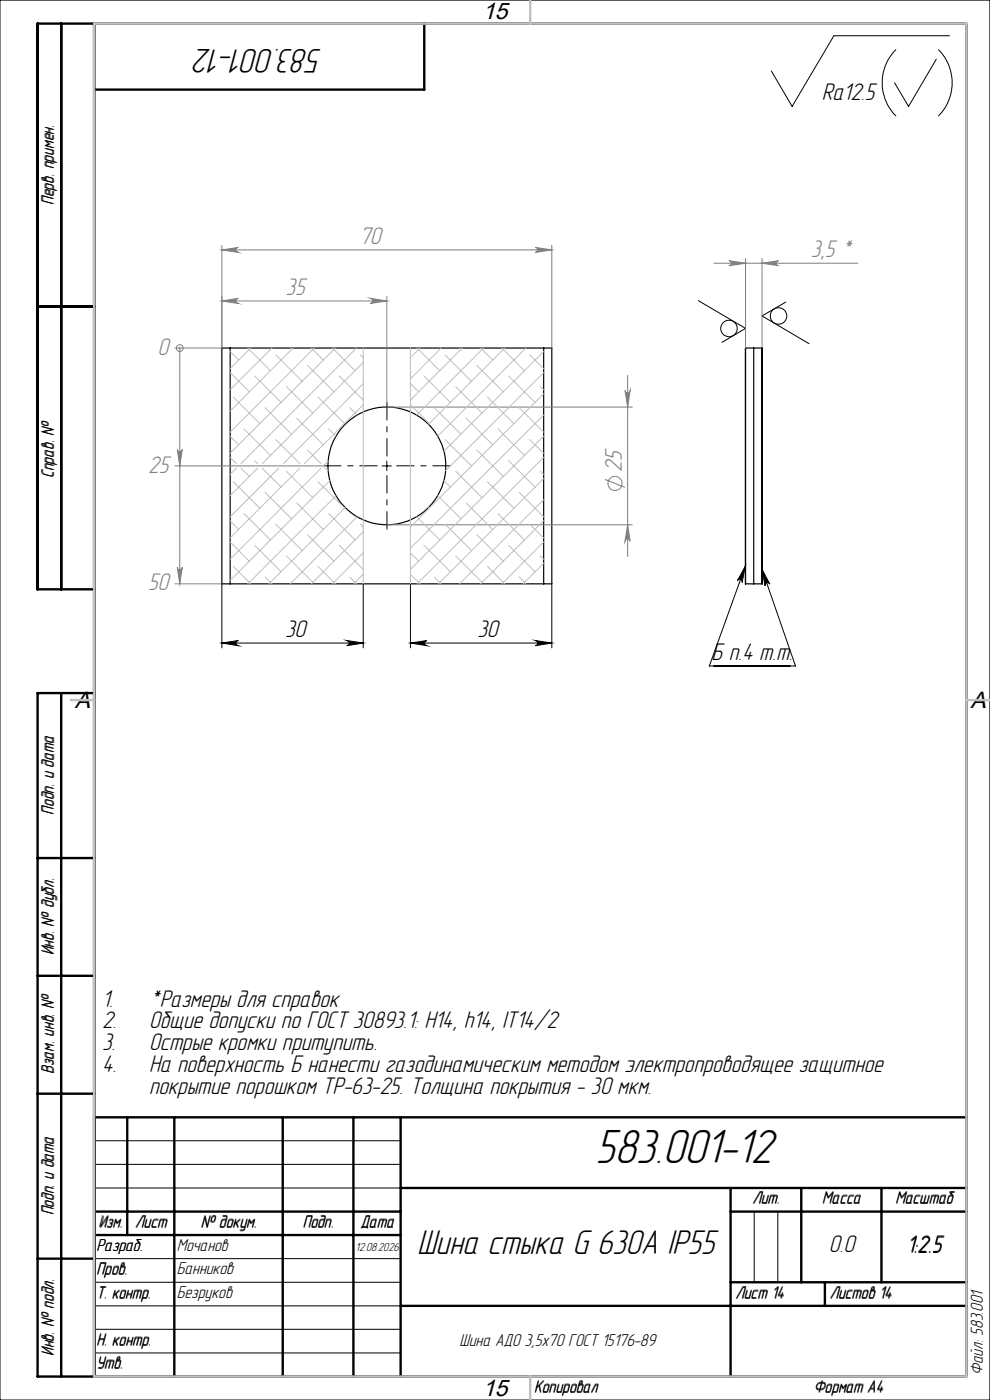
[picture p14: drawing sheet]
<svg xmlns="http://www.w3.org/2000/svg" width="210mm" height="297mm" viewBox="0 0 210 297" stroke-linecap="round" stroke-linejoin="round" font-family="sans-serif">
<defs><g id="words">
<text font-size="10.5" x="126.3" y="246.7">583.001-12</text>
<g font-size="7.5">
<text x="68.4" y="10.5" transform="rotate(-180 68.4 10.5)">583.001-12</text>
<text x="88.5" y="266.1">Шина стыка G 630А IP55</text>
</g>
<g font-size="5.3">
<text x="174.4" y="21.3">Ra12.5</text>
<text x="60.5" y="135.2">30</text>
<text x="101.3" y="135.2">30</text>
<text x="150.9" y="140">Б п.4 т.т.</text>
<text x="21.6" y="213.5">1.</text>
<text x="31.6" y="213.5">*Размеры для справок</text>
<text x="21.6" y="218.1">2.</text>
<text x="31.6" y="218.1">Общие допуски по ГОСТ 30893.1: H14, h14, IT14/2</text>
<text x="21.6" y="222.8">3.</text>
<text x="21.6" y="227.4">4.</text>
<text x="31.6" y="227.4">На поверхность Б нанести газодинамическим методом электропроводящее защитное</text>
<text x="31.6" y="222.8">Острые кромки притупить.</text>
<text x="31.6" y="232">покрытие порошком ТР-63-25. Толщина покрытия - 30 мкм.</text>
<text x="175.8" y="265.6">0.0</text>
<text x="192.3" y="265.6">1:2.5</text>
</g>
<g font-size="5.3" fill="#808080">
<text x="76.2" y="51.8">70</text>
<text x="172" y="54.6">3,5 *</text>
<text x="60.6" y="62.6">35</text>
<text x="33.4" y="75.3">0</text>
<text x="31.4" y="100.3">25</text>
<text x="131.9" y="100.1" transform="rotate(-90 131.9 100.1)">25</text>
<text x="31.4" y="125.3">50</text>
</g>
<g font-size="5">
<text x="102.3" y="4.1">15</text>
<text x="15.9" y="150.1">A</text>
<text x="205.9" y="150.1">A</text>
<text x="102.3" y="296.1">15</text>
</g>
<g font-size="3.8">
<text x="11.5" y="43.5" transform="rotate(-90 11.5 43.5)">Перв. примен.</text>
<text x="11.3" y="101.4" transform="rotate(-90 11.3 101.4)">Справ. №</text>
<text x="11.2" y="172.8" transform="rotate(-90 11.2 172.8)">Подп. и дата</text>
<text x="11.5" y="202.7" transform="rotate(-90 11.5 202.7)">Инв. № дубл.</text>
<text x="11.2" y="227.8" transform="rotate(-90 11.2 227.8)">Взам. инв. №</text>
<text x="11.2" y="257.8" transform="rotate(-90 11.2 257.8)">Подп. и дата</text>
<text x="159.6" y="255.5">Лит.</text>
<text x="174.4" y="255.2">Масса</text>
<text x="189.9" y="255.2">Масштаб</text>
<text x="20.9" y="260.3">Изм.</text>
<text x="28.7" y="260.3">Лист</text>
<text x="42.6" y="260.3">№ докум.</text>
<text x="64.2" y="260.3">Подп.</text>
<text x="76.5" y="260.3">Дата</text>
<text x="20.5" y="265.3">Разраб.</text>
<text x="37.5" y="265.4">Мочанов</text>
<text x="20.5" y="275.3">Т. контр.</text>
<text x="20.5" y="270.2">Пров.</text>
<text x="37.5" y="270.4">Банников</text>
<text x="37.5" y="275.4">Безруков</text>
<text x="156" y="275.3">Лист 14</text>
<text x="176" y="275.3">Листов 14</text>
<text x="11.3" y="287.7" transform="rotate(-90 11.3 287.7)">Инв. № подл.</text>
<text x="20.5" y="285.5">Н. контр.</text>
<text x="97.5" y="285.5">Шина АДО 3,5х70 ГОСТ 15176-89</text>
<text x="20.5" y="290.5">Утв.</text>
<text x="208.5" y="291.7" transform="rotate(-90 208.5 291.7)">Файл: 583.001</text>
<text x="113.3" y="295.3">Копировал</text>
<text x="172.6" y="295.3">Формат А4</text>
</g>
<text font-size="2.6" x="75.4" y="265.4">12.08.2026</text>
</g></defs>
<g fill="none" stroke="#000" stroke-width=".25">
<path d="M48.8 73.8h-1.7v50.1h1.7M48.8 73.8v50.1M48.8 73.8h66.5M115.3 73.8h1.8v50.1h-1.8M115.3 73.8v50.1M158.1 73.8h.1M158.1 73.8v50.1M158.2 73.8h1.7M159.9 73.8h1.7M159.9 73.8v50.1M161.6 73.8v50.1M48.8 123.9h66.5"/>
<path d="M158.1 123.9h.1M158.2 123.9h1.7M159.9 123.9h1.7"/>
<circle cx="82.1" cy="98.8" r="12.5"/>
</g>
<g fill="none" stroke="#808080" stroke-width=".21">
<path d="M47.1 53l3.5-.5a.53 .53 0 0 0-.6 .5 .53 .53 0 0 0 .6 .5zM47.1 52v21.8h-10M47.1 53h70M113.6 52.5l3.5 .5-3.5 .5a.53 .53 0 0 0 .5-.5 .53 .53 0 0 0-.5-.5zM117.1 52v21.8M151.4 55.8h30.6M154.6 55.3l3.6 .5-3.6 .6a.53 .53 0 0 0 .6-.6 .53 .53 0 0 0-.6-.5zM158.2 54.9v18.9M161.6 55.8l3.5-.5a.53 .53 0 0 0-.5 .5 .53 .53 0 0 0 .5 .6zM161.6 54.9v18.9M38.1 73.8h.1M38.1 73.8v50.1"/>
<path d="M47.1 63.8l3.5-.5a.55 .55 0 0 0-.5 .5 .55 .55 0 0 0 .5 .6zM47.1 63.8h35M78.6 63.3l3.5 .5-3.5 .6a.55 .55 0 0 0 .5-.6 .55 .55 0 0 0-.5-.5zM82.1 62.8v22.5M133.1 79.6v38.5M37.1 98.8h31.4M37.6 95.4a.53 .53 0 0 0 .5 .5 .53 .53 0 0 0 .6-.5l-.6 3.4zM82.1 86.4h52M132.6 82.8a.55 .55 0 0 0 .5 .6 .55 .55 0 0 0 .6-.6l-.6 3.6zM82.1 111.3h52M128.3 101.7l4.3 1.7M133.1 111.3l.6 3.5a.55 .55 0 0 0-.6-.5 .55 .55 0 0 0-.5 .5z"/>
<path d="M37.1 123.9h10M37.6 120.3a.53 .53 0 0 0 .5 .6 .53 .53 0 0 0 .6-.6l-.6 3.6z"/>
<circle cx="38.1" cy="73.8" r=".72"/>
<circle cx="130.5" cy="102.6" r="1.49"/>
</g>
<g fill="none" stroke="#000" stroke-width=".21">
<path d="M0 0h210v297h-210zM190.1 10.5a10 10 0 0 0 0 14.1M198.6 12.6l-5.9 10-2.9-5M199 10.5a10 10 0 0 1 0 14.1M201.4 7.6h-24.5l-8.9 15-4.4-7.5M148.1 63.8l10.1 5.9-5.1 2.9M166.7 64.1l-5.1 2.9 10 5.9M81.1 98.8h1.9M82.1 97.8v2M47.1 136.4l3.5-.5a.55 .55 0 0 0-.5 .5 .55 .55 0 0 0 .5 .6zM47.1 123.9v13.5M47.1 136.4h29.9"/>
<path d="M73.6 135.9l3.4 .5-3.4 .6a.55 .55 0 0 0 .5-.6 .55 .55 0 0 0-.5-.5zM77 123.9v13.5M87.1 136.4l3.5-.5a.55 .55 0 0 0-.5 .5 .55 .55 0 0 0 .5 .6zM87.1 136.4h30M87.1 123.9v13.5M113.6 135.9l3.5 .5-3.5 .6a.55 .55 0 0 0 .5-.6 .55 .55 0 0 0-.5-.5zM117.1 123.9v13.5M158.1 120.1l-.7 3.5a.53 .53 0 0 0-.3-.7 .53 .53 0 0 0-.7 .3zM158.1 120.1l-7.6 21.2h18.2l-7.1-20.5M161.6 120.8l1.7 3.1a.54 .54 0 0 0-.7-.3 .54 .54 0 0 0-.3 .7zM20 242h65M20 247h65"/>
<path d="M20 252h65M160 257v15M165 257v15M20 267h65M20 272h65M20 277h65M20 282h65M20 287h65"/>
<circle cx="154.6" cy="69.7" r="1.74"/>
<circle cx="165.1" cy="67" r="1.76"/>
</g>
<path d="M80.1 98.8h-11.5M82.1 96.8v-11.5M84.1 98.8h11.5M82.1 100.8v11.5" fill="none" stroke="#000" stroke-width=".21" stroke-dasharray="15.2 1.3 1.3 1.3" stroke-dashoffset="11.4" stroke-linecap="butt"/>
<g fill="none" stroke="#000" stroke-width=".5">
<path d="M13 5v120M20 5v287M90 5v14h-70M8 65h12M20 125h-12v-120h197v287h-197v-145h12M13 147v145M8 182h12M8 207h12M8 232h12M20 237h185M27 237v25M37 237v55"/>
<path d="M60 237v55M75 237v55M85 237v55M20 257h65M85 252h120M155 252v40M155 257h50M170 252v20M187 252v20M8 267h12M20 262h65M85 277h120"/>
<path d="M155 272h50M175 272v5"/>
</g>
<g fill="none" stroke="#c0c0c0" stroke-width=".21">
<path d="M48.8 79.1l4.1 4M48.8 74.6l1.8 1.8M52.6 73.8l4.8 4.8M53.2 73.8l-4.4 4.4M54 79.8l5.6 5.6M57.7 73.8l-8.9 8.9M58.5 75.3l5.6 5.6M61.6 73.8l.2 .4M62.2 73.8l-13.4 13.4M65.2 77.5l5.6 5.6M66 73.8l2.6 2.6M66.6 73.8l-17.8 17.9"/>
<path d="M70.5 73.8l4.8 4.8M71.2 73.8l-22.4 22.4M72 79.8l5 5.1M75.6 73.8l-24.5 24.6M76.4 75.3l.6 .6M77 73.8v50.1M77 76.9l-21.4 21.5M87.1 73.8v50.1M88.5 73.8l4.8 4.8M89.1 73.8l-2 2.1M89.9 79.8l5.6 5.6M93.6 73.8l-6.5 6.6"/>
<path d="M94.4 75.3l5.6 5.6M97.5 73.8l.3 .4M98.1 73.8l-11 11.1M101.1 77.5l5.7 5.6M102 73.8l2.5 2.6M102.6 73.8l-14.2 14.2M106.5 73.8l4.7 4.8M107.1 73.8l-16.2 16.2M107.9 79.8l5.6 5.6M111.5 73.8l-18.6 18.7M112.4 75.3l2.9 2.9M115.3 74.6l-21.1 21.1"/>
<path d="M115.3 79.1l-20.8 20.8M48.8 92.5l1.8 1.9M48.8 97l1.3 1.4M49.5 84.2l5.6 5.6M50.1 99.3l-1.3 1.3M51.1 99.3l1.8 1.8M51.8 91l5.6 5.6M54 97.7l.6 .7M54.6 99.3l-5.8 5.9M55.6 99.3l4 4M56.2 86.5l5.6 5.6M58.5 93.2l5.1 5.2"/>
<path d="M59.1 99.3l-10.3 10.3M60.7 100l5.7 5.6M60.7 82l5.7 5.6M63 88.7l5.6 5.7M63.6 99.3l-14.8 14.8M65.2 95.5l2.9 2.9M67.5 84.2l5.6 5.6M68.1 99.3l-19.3 19.3M68.5 98.8l1.1 1.1M69.6 97.8l-1.1 1.1M69.7 91l1.6 1.5M74.2 86.5l1.5 1.5"/>
<path d="M77 81.4l-16.9 17M77 85.9l-12.4 12.5M87.1 85.9l4 3.9M87.1 81.4l1.7 1.7M92.1 86.5l5.7 5.6M94.4 93.2l5.6 5.6M96.7 100l5.6 5.6M96.7 82l5.6 5.6M98.9 88.7l5.6 5.7M101.1 95.5l5.7 5.6M103.4 84.2l5.6 5.6M105.6 91l5.6 5.6"/>
<path d="M107.9 97.7l5.6 5.6M110.1 86.5l5.2 5.2M112.4 93.2l2.9 3M114.6 100l.7 .6M114.6 82l.7 .7M115.3 83.5l-28.2 28.3M115.3 88l-28.2 28.3M115.3 92.5l-28.2 28.3M115.3 97l-26.8 26.9M48.8 115l4.1 4.1M48.8 110.5l1.8 1.8M49.5 102.2l5.6 5.6"/>
<path d="M51.8 108.9l5.6 5.6M54 115.7l5.6 5.6M56.2 104.5l5.6 5.6M58.5 111.2l5.6 5.6M60.7 117.9l5.7 5.6M63 106.7l5.6 5.6M65.2 113.4l5.6 5.7M67.5 102.2l5.6 5.6M69.7 108.9l5.6 5.6M70 101.9l-21.2 21.2M71.3 105.2l-18.7 18.7M72 115.7l5 5.1"/>
<path d="M73.2 107.7l-16.2 16.2M75.7 109.6l-14.1 14.3M76.4 111.2l.6 .6M77 112.8l-11 11.1M77 117.3l-6.5 6.6M87.1 117.3l1.7 1.8M88.4 109.6l4.9 4.9M89.9 115.7l5.6 5.6M90.9 107.7l.2 .1M92.9 105.2l4.9 4.9M94.2 101.9l1.3 1.4M94.4 111.2l5.6 5.6"/>
<path d="M96.7 117.9l5.6 5.6M98.9 106.7l5.6 5.6M101.1 113.4l5.7 5.7M103.4 102.2l5.6 5.6M105.6 108.9l5.6 5.6M107.9 115.7l5.6 5.6M110.1 104.5l5.2 5.1M112.4 111.2l2.9 2.9M114.6 117.9l.7 .7M115.3 101.5l-22.3 22.4M115.3 106l-17.8 17.9M115.3 110.5l-13.3 13.4"/>
<path d="M115.3 115l-8.8 8.9M115.3 119.5l-4.4 4.4M49.5 120.2l3.7 3.7M56.2 122.4l1.5 1.5M67.5 120.2l3.7 3.7M74.2 122.4l1.4 1.5M77 121.8l-2 2.1M87.1 121.8l2 2.1M92.1 122.4l1.5 1.5M103.4 120.2l3.7 3.7M110.1 122.4l1.4 1.5"/>
</g>
<path d="M20 5h185v287h-185zM112.5 0v5M15 148.5h5M205 148.5h5M112.5 292v5" fill="none" stroke="#c0c0c0" stroke-width=".5"/>
<path d="M161.6 120.8l1.7 3.1a.54 .54 0 0 0-.7-.3 .54 .54 0 0 0-.3 .7zM158.1 120.1l-.7 3.5a.53 .53 0 0 0-.3-.7 .53 .53 0 0 0-.7 .3z" fill="#000"/>
<g fill="#808080">
<path d="M78.6 63.3l3.5 .5-3.5 .6a.55 .55 0 0 0 .5-.6 .55 .55 0 0 0-.5-.5zM47.1 63.8l3.5-.5a.55 .55 0 0 0-.5 .5 .55 .55 0 0 0 .5 .6z"/>
<path d="M47.1 53l3.5-.5a.53 .53 0 0 0-.6 .5 .53 .53 0 0 0 .6 .5zM113.6 52.5l3.5 .5-3.5 .5a.53 .53 0 0 0 .5-.5 .53 .53 0 0 0-.5-.5zM154.6 55.3l3.6 .5-3.6 .6a.53 .53 0 0 0 .6-.6 .53 .53 0 0 0-.6-.5zM161.6 55.8l3.5-.5a.53 .53 0 0 0-.5 .5 .53 .53 0 0 0 .5 .6z"/>
<path d="M132.6 82.8a.55 .55 0 0 0 .5 .6 .55 .55 0 0 0 .6-.6l-.6 3.6zM133.1 111.3l.6 3.5a.55 .55 0 0 0-.6-.5 .55 .55 0 0 0-.5 .5z"/>
</g>
<g fill="#000">
<path d="M47.1 136.4l3.5-.5a.55 .55 0 0 0-.5 .5 .55 .55 0 0 0 .5 .6zM73.6 135.9l3.4 .5-3.4 .6a.55 .55 0 0 0 .5-.6 .55 .55 0 0 0-.5-.5z"/>
<path d="M87.1 136.4l3.5-.5a.55 .55 0 0 0-.5 .5 .55 .55 0 0 0 .5 .6zM113.6 135.9l3.5 .5-3.5 .6a.55 .55 0 0 0 .5-.6 .55 .55 0 0 0-.5-.5z"/>
</g>
<path d="M37.6 95.4a.53 .53 0 0 0 .5 .5 .53 .53 0 0 0 .6-.5l-.6 3.4zM37.6 120.3a.53 .53 0 0 0 .5 .6 .53 .53 0 0 0 .6-.6l-.6 3.6z" fill="#808080"/>
<use href="#words"/>
</svg>
